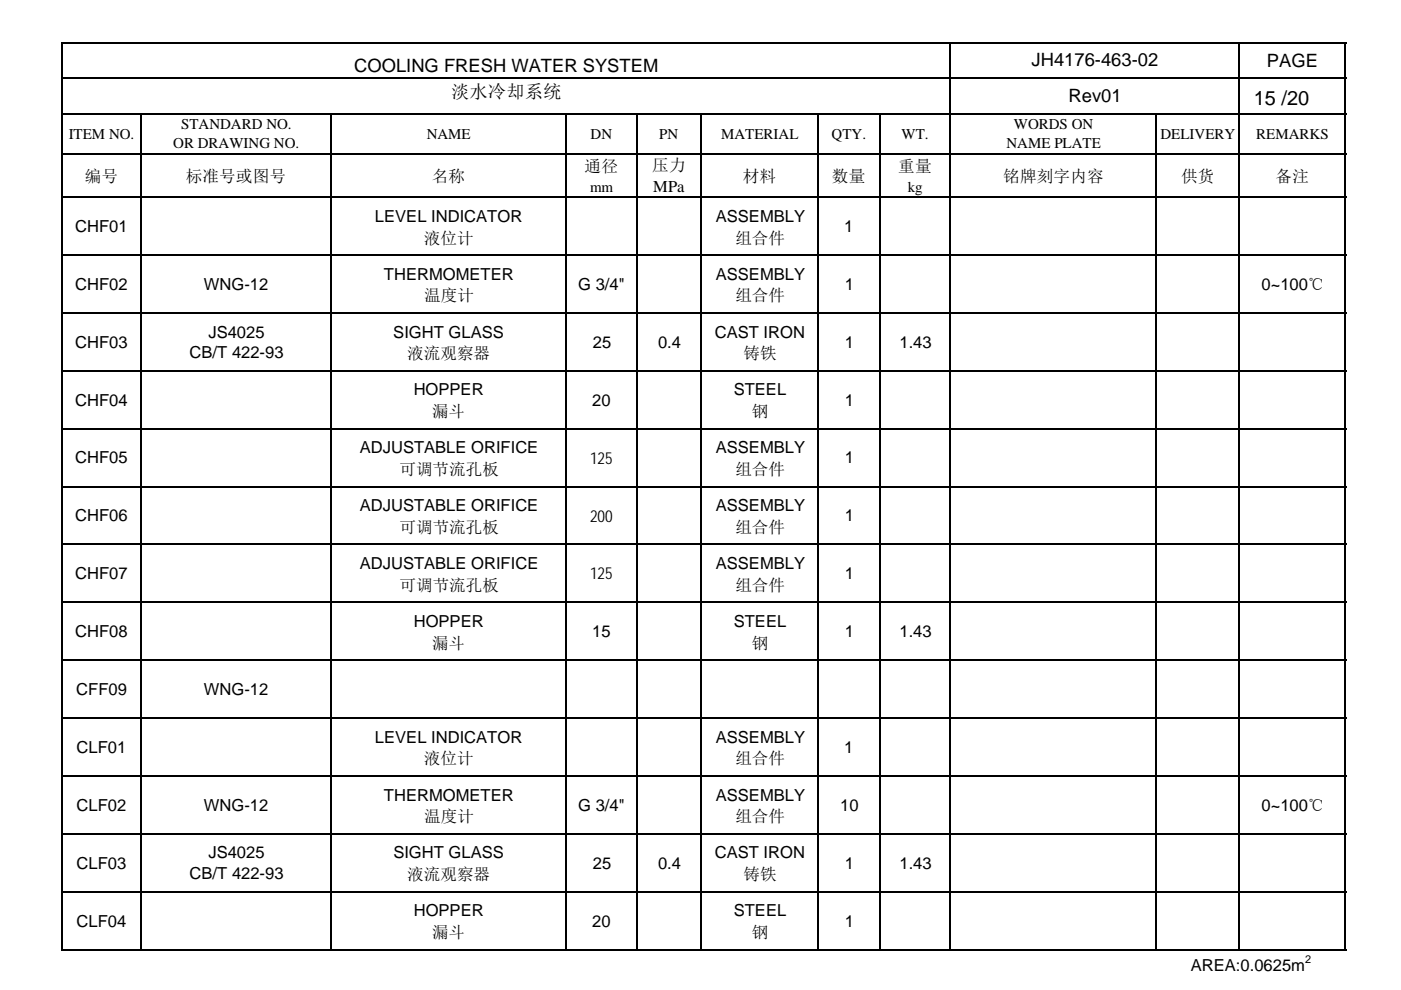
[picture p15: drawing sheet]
<svg xmlns="http://www.w3.org/2000/svg" width="297mm" height="210mm" viewBox="0 0 297 210" stroke-linecap="round" stroke-linejoin="round" font-family="sans-serif">
<defs><g id="words">
<text font-size="4.2" x="265.8" y="22.3">15 /20</text>
<g font-size="3.9">
<text x="75.1" y="15.3">COOLING FRESH WATER SYSTEM</text>
<text x="218.7" y="14.1">JH4176-463-02</text>
<text x="268.6" y="14.3">PAGE</text>
<text x="95.7" y="20.7">淡水冷却系统</text>
<text x="226.6" y="21.6">Rev01</text>
</g>
<g font-size="3.5">
<text x="18" y="38.7">编号</text>
<text x="39.4" y="38.7">标准号或图号</text>
<text x="91.6" y="38.7">名称</text>
<text x="123.9" y="36.5">通径</text>
<text x="138.3" y="36.3">压力</text>
<text x="138.5" y="40.8">MPa</text>
<text x="157.5" y="38.7">材料</text>
<text x="176.4" y="38.7">数量</text>
<text x="190.5" y="36.5">重量</text>
<text x="212.7" y="38.7">铭牌刻字内容</text>
<text x="250.4" y="38.7">供货</text>
<text x="270.5" y="38.7">备注</text>
<text x="79.5" y="47">LEVEL INDICATOR</text>
<text x="151.8" y="47">ASSEMBLY</text>
<text x="16" y="49.2">CHF01</text>
<text x="89.9" y="51.6">液位计</text>
<text x="155.9" y="51.6">组合件</text>
<text x="179" y="49.2">1</text>
<text x="81.4" y="59.3">THERMOMETER</text>
<text x="151.8" y="59.3">ASSEMBLY</text>
<text x="16" y="61.5">CHF02</text>
<text x="43.2" y="61.5">WNG-12</text>
<text x="90" y="63.9">温度计</text>
<text x="122.6" y="61.5">G 3/4&quot;</text>
<text x="155.9" y="63.9">组合件</text>
<text x="179.1" y="61.5">1</text>
<text x="267.5" y="61.6">0~100℃</text>
<text x="44.2" y="71.6">JS4025</text>
<text x="83.4" y="71.6">SIGHT GLASS</text>
<text x="151.6" y="71.6">CAST IRON</text>
<text x="16" y="73.7">CHF03</text>
<text x="40.2" y="75.9">CB/T 422-93</text>
<text x="86.4" y="76.2">液流观察器</text>
<text x="125.7" y="73.7">25</text>
<text x="139.5" y="73.7">0.4</text>
<text x="157.6" y="76.2">铸铁</text>
<text x="179.1" y="73.7">1</text>
<text x="190.7" y="73.7">1.43</text>
<text x="87.7" y="83.9">HOPPER</text>
<text x="155.6" y="83.9">STEEL</text>
<text x="16" y="86">CHF04</text>
<text x="91.6" y="88.5">漏斗</text>
<text x="125.6" y="86">20</text>
<text x="159.4" y="88.5">钢</text>
<text x="179.1" y="86">1</text>
<text x="16" y="98.3">CHF05</text>
<text x="76.3" y="96.1">ADJUSTABLE ORIFICE</text>
<text x="84.7" y="100.8">可调节流孔板</text>
<text x="125.1" y="98.3">125</text>
<text x="151.8" y="96.1">ASSEMBLY</text>
<text x="155.9" y="100.8">组合件</text>
<text x="179.1" y="98.3">1</text>
<text x="16" y="110.6">CHF06</text>
<text x="76.3" y="108.4">ADJUSTABLE ORIFICE</text>
<text x="84.7" y="113">可调节流孔板</text>
<text x="125.1" y="110.6">200</text>
<text x="151.8" y="108.4">ASSEMBLY</text>
<text x="155.9" y="113">组合件</text>
<text x="179.1" y="110.6">1</text>
<text x="16" y="122.9">CHF07</text>
<text x="76.3" y="120.7">ADJUSTABLE ORIFICE</text>
<text x="84.7" y="125.3">可调节流孔板</text>
<text x="125.1" y="122.9">125</text>
<text x="151.8" y="120.7">ASSEMBLY</text>
<text x="155.9" y="125.3">组合件</text>
<text x="179.1" y="122.9">1</text>
<text x="16" y="135.1">CHF08</text>
<text x="87.7" y="133">HOPPER</text>
<text x="91.6" y="137.6">漏斗</text>
<text x="125.6" y="135.1">15</text>
<text x="155.6" y="133">STEEL</text>
<text x="159.4" y="137.6">钢</text>
<text x="179.1" y="135.1">1</text>
<text x="190.7" y="135.1">1.43</text>
<text x="16.2" y="147.4">CFF09</text>
<text x="43.2" y="147.4">WNG-12</text>
<text x="16.3" y="159.7">CLF01</text>
<text x="79.5" y="157.5">LEVEL INDICATOR</text>
<text x="151.8" y="157.5">ASSEMBLY</text>
<text x="179" y="159.7">1</text>
<text x="89.9" y="162.1">液位计</text>
<text x="155.9" y="162.1">组合件</text>
<text x="16.3" y="172">CLF02</text>
<text x="43.2" y="172">WNG-12</text>
<text x="81.4" y="169.8">THERMOMETER</text>
<text x="122.6" y="172">G 3/4&quot;</text>
<text x="151.8" y="169.8">ASSEMBLY</text>
<text x="178.1" y="172">10</text>
<text x="267.5" y="172.1">0~100℃</text>
<text x="90" y="174.4">温度计</text>
<text x="155.9" y="174.4">组合件</text>
<text x="16.3" y="184.2">CLF03</text>
<text x="44.2" y="182.1">JS4025</text>
<text x="83.4" y="182.1">SIGHT GLASS</text>
<text x="125.7" y="184.2">25</text>
<text x="139.5" y="184.2">0.4</text>
<text x="151.6" y="182.1">CAST IRON</text>
<text x="179.1" y="184.2">1</text>
<text x="190.7" y="184.2">1.43</text>
<text x="40.2" y="186.4">CB/T 422-93</text>
<text x="86.4" y="186.7">液流观察器</text>
<text x="157.6" y="186.7">铸铁</text>
<text x="16.3" y="196.5">CLF04</text>
<text x="87.7" y="194.4">HOPPER</text>
<text x="125.6" y="196.5">20</text>
<text x="155.6" y="194.4">STEEL</text>
<text x="179.1" y="196.5">1</text>
<text x="91.6" y="199">漏斗</text>
<text x="159.4" y="199">钢</text>
<text x="252.5" y="205.9">AREA:0.0625m</text>
</g>
<g font-size="3.2">
<text x="14.6" y="29.5">ITEM NO.</text>
<text x="38.4" y="27.4">STANDARD NO.</text>
<text x="90.5" y="29.5">NAME</text>
<text x="125.2" y="29.5">DN</text>
<text x="139.8" y="29.5">PN</text>
<text x="152.9" y="29.5">MATERIAL</text>
<text x="176.3" y="29.5">QTY.</text>
<text x="191.2" y="29.5">WT.</text>
<text x="215" y="27.4">WORDS ON</text>
<text x="246" y="29.5">DELIVERY</text>
<text x="266.4" y="29.5">REMARKS</text>
<text x="36.7" y="31.5">OR DRAWING NO.</text>
<text x="213.4" y="31.5">NAME PLATE</text>
<text x="125.1" y="40.6">mm</text>
<text x="192.4" y="40.6">kg</text>
</g>
<text font-size="2.3" x="276.7" y="204.2">2</text>
</g></defs>
<g fill="none" stroke="#000" stroke-width=".34">
<path d="M13.2 9v192.6M13.3 9.1h272.1M13.3 16.6h272.1M201.5 9.3v192.3M262.7 9.3v192.3M285.2 9.3v192.3M13.3 24.1h272.1M13.3 32.6h272.1M29.8 24.3v177.3M70.2 24.3v177.3M120 24.3v177.3M135 24.3v177.3"/>
<path d="M148.6 24.3v177.3M173.4 24.3v177.3M186.5 24.3v177.3M245.2 24.3v177.3M13.3 41.8h272.1M13.3 54.1h272.1M13.3 66.4h272.1M13.3 78.7h272.1M13.3 90.9h272.1M13.3 103.2h272.1M13.3 115.5h272.1M13.3 127.8h272.1"/>
<path d="M13.3 140h272.1M13.3 152.3h272.1M13.3 164.6h272.1M13.3 176.9h272.1M13.3 189.1h272.1M13.3 201.4h272.1"/>
</g>
<use href="#words"/>
</svg>
